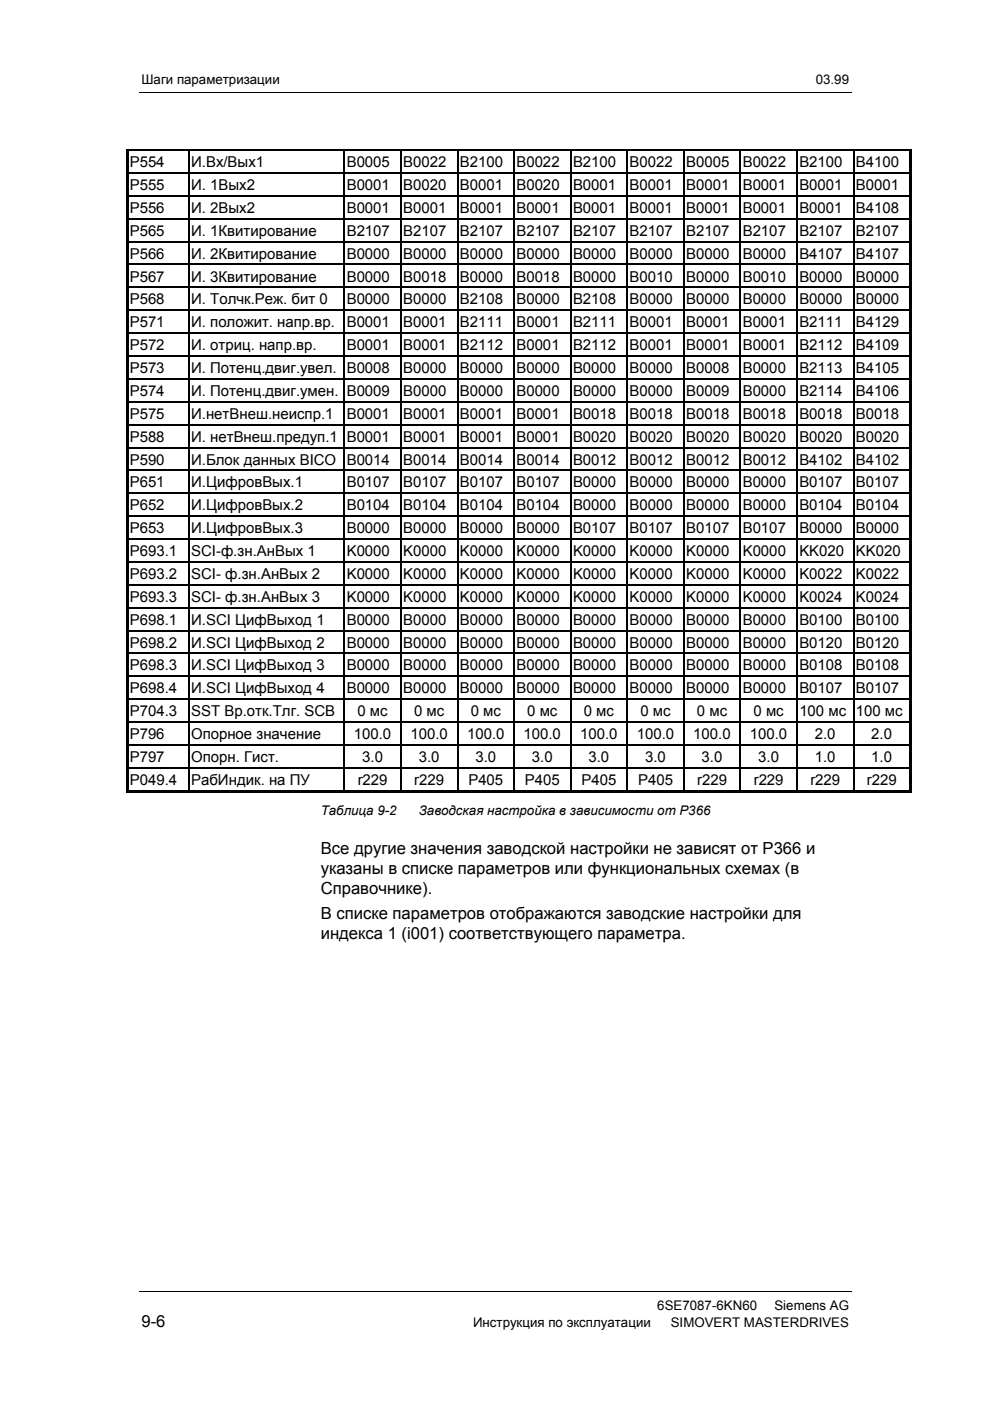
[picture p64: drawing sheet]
<svg xmlns="http://www.w3.org/2000/svg" width="210mm" height="297mm" viewBox="0 0 210 297" stroke-linecap="round" stroke-linejoin="round" font-family="sans-serif">
<defs><g id="words">
<g font-size="3.5">
<text x="68" y="185.3">указаны в списке параметров или функциональных схемах (в</text>
<text x="68" y="181">Все другие значения заводской настройки не зависят от P366 и</text>
<text x="68" y="189.5">Справочнике).</text>
<text x="68" y="194.8">В списке параметров отображаются заводские настройки для</text>
<text x="68" y="199">индекса 1 (i001) соответствующего параметра.</text>
<text x="30" y="281.3">9-6</text>
</g>
<g font-size="3.2">
<text x="27.5" y="35.4">P554</text>
<text x="40.5" y="35.4">И.Вх/Вых1</text>
<text x="73.5" y="35.4">B0005</text>
<text x="85.5" y="35.4">B0022</text>
<text x="97.5" y="35.4">B2100</text>
<text x="109.5" y="35.4">B0022</text>
<text x="121.5" y="35.4">B2100</text>
<text x="133.5" y="35.4">B0022</text>
<text x="145.5" y="35.4">B0005</text>
<text x="157.5" y="35.4">B0022</text>
<text x="169.5" y="35.4">B2100</text>
<text x="181.5" y="35.4">B4100</text>
<text x="27.5" y="40.3">P555</text>
<text x="40.5" y="40.3">И. 1Вых2</text>
<text x="73.5" y="40.3">B0001</text>
<text x="85.5" y="40.3">B0020</text>
<text x="97.5" y="40.3">B0001</text>
<text x="109.5" y="40.3">B0020</text>
<text x="121.5" y="40.3">B0001</text>
<text x="133.5" y="40.3">B0001</text>
<text x="145.5" y="40.3">B0001</text>
<text x="157.5" y="40.3">B0001</text>
<text x="169.5" y="40.3">B0001</text>
<text x="181.5" y="40.3">B0001</text>
<text x="27.5" y="45.1">P556</text>
<text x="40.5" y="45.1">И. 2Вых2</text>
<text x="73.5" y="45.1">B0001</text>
<text x="85.5" y="45.1">B0001</text>
<text x="97.5" y="45.1">B0001</text>
<text x="109.5" y="45.1">B0001</text>
<text x="121.5" y="45.1">B0001</text>
<text x="133.5" y="45.1">B0001</text>
<text x="145.5" y="45.1">B0001</text>
<text x="157.5" y="45.1">B0001</text>
<text x="169.5" y="45.1">B0001</text>
<text x="181.5" y="45.1">B4108</text>
<text x="27.5" y="50">P565</text>
<text x="40.5" y="50">И. 1Квитирование</text>
<text x="73.5" y="50">B2107</text>
<text x="85.5" y="50">B2107</text>
<text x="97.5" y="50">B2107</text>
<text x="109.5" y="50">B2107</text>
<text x="121.5" y="50">B2107</text>
<text x="133.5" y="50">B2107</text>
<text x="145.5" y="50">B2107</text>
<text x="157.5" y="50">B2107</text>
<text x="169.5" y="50">B2107</text>
<text x="181.5" y="50">B2107</text>
<text x="27.5" y="54.8">P566</text>
<text x="27.5" y="59.7">P567</text>
<text x="40.5" y="54.8">И. 2Квитирование</text>
<text x="40.5" y="59.7">И. 3Квитирование</text>
<text x="73.5" y="54.8">B0000</text>
<text x="73.5" y="59.7">B0000</text>
<text x="85.5" y="54.8">B0000</text>
<text x="85.5" y="59.7">B0018</text>
<text x="97.5" y="54.8">B0000</text>
<text x="97.5" y="59.7">B0000</text>
<text x="109.5" y="54.8">B0000</text>
<text x="109.5" y="59.7">B0018</text>
<text x="121.5" y="54.8">B0000</text>
<text x="121.5" y="59.7">B0000</text>
<text x="133.5" y="54.8">B0000</text>
<text x="133.5" y="59.7">B0010</text>
<text x="145.5" y="54.8">B0000</text>
<text x="145.5" y="59.7">B0000</text>
<text x="157.5" y="54.8">B0000</text>
<text x="157.5" y="59.7">B0010</text>
<text x="169.5" y="54.8">B4107</text>
<text x="169.5" y="59.7">B0000</text>
<text x="181.5" y="54.8">B4107</text>
<text x="181.5" y="59.7">B0000</text>
<text x="27.5" y="64.5">P568</text>
<text x="40.5" y="64.5">И. Толчк.Реж. бит 0</text>
<text x="73.5" y="64.5">B0000</text>
<text x="85.5" y="64.5">B0000</text>
<text x="97.5" y="64.5">B2108</text>
<text x="109.5" y="64.5">B0000</text>
<text x="121.5" y="64.5">B2108</text>
<text x="133.5" y="64.5">B0000</text>
<text x="145.5" y="64.5">B0000</text>
<text x="157.5" y="64.5">B0000</text>
<text x="169.5" y="64.5">B0000</text>
<text x="181.5" y="64.5">B0000</text>
<text x="27.5" y="69.4">P571</text>
<text x="40.5" y="69.4">И. положит. напр.вр.</text>
<text x="73.5" y="69.4">B0001</text>
<text x="85.5" y="69.4">B0001</text>
<text x="97.5" y="69.4">B2111</text>
<text x="109.5" y="69.4">B0001</text>
<text x="121.5" y="69.4">B2111</text>
<text x="133.5" y="69.4">B0001</text>
<text x="145.5" y="69.4">B0001</text>
<text x="157.5" y="69.4">B0001</text>
<text x="169.5" y="69.4">B2111</text>
<text x="181.5" y="69.4">B4129</text>
<text x="27.5" y="74.3">P572</text>
<text x="40.5" y="74.3">И. отриц. напр.вр.</text>
<text x="73.5" y="74.3">B0001</text>
<text x="85.5" y="74.3">B0001</text>
<text x="97.5" y="74.3">B2112</text>
<text x="109.5" y="74.3">B0001</text>
<text x="121.5" y="74.3">B2112</text>
<text x="133.5" y="74.3">B0001</text>
<text x="145.5" y="74.3">B0001</text>
<text x="157.5" y="74.3">B0001</text>
<text x="169.5" y="74.3">B2112</text>
<text x="181.5" y="74.3">B4109</text>
<text x="27.5" y="79.1">P573</text>
<text x="27.5" y="83.9">P574</text>
<text x="40.5" y="79.1">И. Потенц.двиг.увел.</text>
<text x="40.5" y="83.9">И. Потенц.двиг.умен.</text>
<text x="73.5" y="79.1">B0008</text>
<text x="73.5" y="83.9">B0009</text>
<text x="85.5" y="79.1">B0000</text>
<text x="85.5" y="83.9">B0000</text>
<text x="97.5" y="79.1">B0000</text>
<text x="97.5" y="83.9">B0000</text>
<text x="109.5" y="79.1">B0000</text>
<text x="109.5" y="83.9">B0000</text>
<text x="121.5" y="79.1">B0000</text>
<text x="121.5" y="83.9">B0000</text>
<text x="133.5" y="79.1">B0000</text>
<text x="133.5" y="83.9">B0000</text>
<text x="145.5" y="79.1">B0008</text>
<text x="145.5" y="83.9">B0009</text>
<text x="157.5" y="79.1">B0000</text>
<text x="157.5" y="83.9">B0000</text>
<text x="169.5" y="79.1">B2113</text>
<text x="169.5" y="83.9">B2114</text>
<text x="181.5" y="79.1">B4105</text>
<text x="181.5" y="83.9">B4106</text>
<text x="27.5" y="88.8">P575</text>
<text x="40.5" y="88.8">И.нетВнеш.неиспр.1</text>
<text x="73.5" y="88.8">B0001</text>
<text x="85.5" y="88.8">B0001</text>
<text x="97.5" y="88.8">B0001</text>
<text x="109.5" y="88.8">B0001</text>
<text x="121.5" y="88.8">B0018</text>
<text x="133.5" y="88.8">B0018</text>
<text x="145.5" y="88.8">B0018</text>
<text x="157.5" y="88.8">B0018</text>
<text x="169.5" y="88.8">B0018</text>
<text x="181.5" y="88.8">B0018</text>
<text x="27.5" y="93.6">P588</text>
<text x="40.5" y="93.6">И. нетВнеш.предуп.1</text>
<text x="73.5" y="93.6">B0001</text>
<text x="85.5" y="93.6">B0001</text>
<text x="97.5" y="93.6">B0001</text>
<text x="109.5" y="93.6">B0001</text>
<text x="121.5" y="93.6">B0020</text>
<text x="133.5" y="93.6">B0020</text>
<text x="145.5" y="93.6">B0020</text>
<text x="157.5" y="93.6">B0020</text>
<text x="169.5" y="93.6">B0020</text>
<text x="181.5" y="93.6">B0020</text>
<text x="27.5" y="98.5">P590</text>
<text x="40.5" y="98.5">И.Блок данных BICO</text>
<text x="73.5" y="98.5">B0014</text>
<text x="85.5" y="98.5">B0014</text>
<text x="97.5" y="98.5">B0014</text>
<text x="109.5" y="98.5">B0014</text>
<text x="121.5" y="98.5">B0012</text>
<text x="133.5" y="98.5">B0012</text>
<text x="145.5" y="98.5">B0012</text>
<text x="157.5" y="98.5">B0012</text>
<text x="169.5" y="98.5">B4102</text>
<text x="181.5" y="98.5">B4102</text>
<text x="27.5" y="103.4">P651</text>
<text x="40.5" y="103.4">И.ЦифровВых.1</text>
<text x="73.5" y="103.4">B0107</text>
<text x="85.5" y="103.4">B0107</text>
<text x="97.5" y="103.4">B0107</text>
<text x="109.5" y="103.4">B0107</text>
<text x="121.5" y="103.4">B0000</text>
<text x="133.5" y="103.4">B0000</text>
<text x="145.5" y="103.4">B0000</text>
<text x="157.5" y="103.4">B0000</text>
<text x="169.5" y="103.4">B0107</text>
<text x="181.5" y="103.4">B0107</text>
<text x="27.5" y="108.2">P652</text>
<text x="27.5" y="113.1">P653</text>
<text x="40.5" y="108.2">И.ЦифровВых.2</text>
<text x="40.5" y="113.1">И.ЦифровВых.3</text>
<text x="73.5" y="108.2">B0104</text>
<text x="73.5" y="113.1">B0000</text>
<text x="85.5" y="108.2">B0104</text>
<text x="85.5" y="113.1">B0000</text>
<text x="97.5" y="108.2">B0104</text>
<text x="97.5" y="113.1">B0000</text>
<text x="109.5" y="108.2">B0104</text>
<text x="109.5" y="113.1">B0000</text>
<text x="121.5" y="108.2">B0000</text>
<text x="121.5" y="113.1">B0107</text>
<text x="133.5" y="108.2">B0000</text>
<text x="133.5" y="113.1">B0107</text>
<text x="145.5" y="108.2">B0000</text>
<text x="145.5" y="113.1">B0107</text>
<text x="157.5" y="108.2">B0000</text>
<text x="157.5" y="113.1">B0107</text>
<text x="169.5" y="108.2">B0104</text>
<text x="169.5" y="113.1">B0000</text>
<text x="181.5" y="108.2">B0104</text>
<text x="181.5" y="113.1">B0000</text>
<text x="27.5" y="117.9">P693.1</text>
<text x="40.5" y="117.9">SCI-ф.зн.АнВых 1</text>
<text x="73.5" y="117.9">K0000</text>
<text x="85.5" y="117.9">K0000</text>
<text x="97.5" y="117.9">K0000</text>
<text x="109.5" y="117.9">K0000</text>
<text x="121.5" y="117.9">K0000</text>
<text x="133.5" y="117.9">K0000</text>
<text x="145.5" y="117.9">K0000</text>
<text x="157.5" y="117.9">K0000</text>
<text x="169.5" y="117.9">KK020</text>
<text x="181.5" y="117.9">KK020</text>
<text x="27.5" y="122.7">P693.2</text>
<text x="40.5" y="122.7">SCI- ф.зн.АнВых 2</text>
<text x="73.5" y="122.7">K0000</text>
<text x="85.5" y="122.7">K0000</text>
<text x="97.5" y="122.7">K0000</text>
<text x="109.5" y="122.7">K0000</text>
<text x="121.5" y="122.7">K0000</text>
<text x="133.5" y="122.7">K0000</text>
<text x="145.5" y="122.7">K0000</text>
<text x="157.5" y="122.7">K0000</text>
<text x="169.5" y="122.7">K0022</text>
<text x="181.5" y="122.7">K0022</text>
<text x="27.5" y="127.6">P693.3</text>
<text x="40.5" y="127.6">SCI- ф.зн.АнВых 3</text>
<text x="73.5" y="127.6">K0000</text>
<text x="85.5" y="127.6">K0000</text>
<text x="97.5" y="127.6">K0000</text>
<text x="109.5" y="127.6">K0000</text>
<text x="121.5" y="127.6">K0000</text>
<text x="133.5" y="127.6">K0000</text>
<text x="145.5" y="127.6">K0000</text>
<text x="157.5" y="127.6">K0000</text>
<text x="169.5" y="127.6">K0024</text>
<text x="181.5" y="127.6">K0024</text>
<text x="27.5" y="132.5">P698.1</text>
<text x="27.5" y="137.3">P698.2</text>
<text x="40.5" y="132.5">И.SCI ЦифВыход 1</text>
<text x="40.5" y="137.3">И.SCI ЦифВыход 2</text>
<text x="73.5" y="132.5">B0000</text>
<text x="73.5" y="137.3">B0000</text>
<text x="85.5" y="132.5">B0000</text>
<text x="85.5" y="137.3">B0000</text>
<text x="97.5" y="132.5">B0000</text>
<text x="97.5" y="137.3">B0000</text>
<text x="109.5" y="132.5">B0000</text>
<text x="109.5" y="137.3">B0000</text>
<text x="121.5" y="132.5">B0000</text>
<text x="121.5" y="137.3">B0000</text>
<text x="133.5" y="132.5">B0000</text>
<text x="133.5" y="137.3">B0000</text>
<text x="145.5" y="132.5">B0000</text>
<text x="145.5" y="137.3">B0000</text>
<text x="157.5" y="132.5">B0000</text>
<text x="157.5" y="137.3">B0000</text>
<text x="169.5" y="132.5">B0100</text>
<text x="169.5" y="137.3">B0120</text>
<text x="181.5" y="132.5">B0100</text>
<text x="181.5" y="137.3">B0120</text>
<text x="27.5" y="142.2">P698.3</text>
<text x="40.5" y="142.2">И.SCI ЦифВыход 3</text>
<text x="73.5" y="142.2">B0000</text>
<text x="85.5" y="142.2">B0000</text>
<text x="97.5" y="142.2">B0000</text>
<text x="109.5" y="142.2">B0000</text>
<text x="121.5" y="142.2">B0000</text>
<text x="133.5" y="142.2">B0000</text>
<text x="145.5" y="142.2">B0000</text>
<text x="157.5" y="142.2">B0000</text>
<text x="169.5" y="142.2">B0108</text>
<text x="181.5" y="142.2">B0108</text>
<text x="27.5" y="147">P698.4</text>
<text x="40.5" y="147">И.SCI ЦифВыход 4</text>
<text x="73.5" y="147">B0000</text>
<text x="85.5" y="147">B0000</text>
<text x="97.5" y="147">B0000</text>
<text x="109.5" y="147">B0000</text>
<text x="121.5" y="147">B0000</text>
<text x="133.5" y="147">B0000</text>
<text x="145.5" y="147">B0000</text>
<text x="157.5" y="147">B0000</text>
<text x="169.5" y="147">B0107</text>
<text x="181.5" y="147">B0107</text>
<text x="27.5" y="151.8">P704.3</text>
<text x="40.5" y="151.8">SST Вр.отк.Тлг. SCB</text>
<text x="75.8" y="151.8">0 мс</text>
<text x="87.8" y="151.8">0 мс</text>
<text x="99.8" y="151.8">0 мс</text>
<text x="111.8" y="151.8">0 мс</text>
<text x="123.8" y="151.8">0 мс</text>
<text x="135.8" y="151.8">0 мс</text>
<text x="147.8" y="151.8">0 мс</text>
<text x="159.8" y="151.8">0 мс</text>
<text x="169.5" y="151.8">100 мс</text>
<text x="181.5" y="151.8">100 мс</text>
<text x="27.5" y="156.7">P796</text>
<text x="27.5" y="161.6">P797</text>
<text x="40.5" y="156.7">Опорное значение</text>
<text x="40.5" y="161.6">Опорн. Гист.</text>
<text x="75" y="156.7">100.0</text>
<text x="76.8" y="161.6">3.0</text>
<text x="87" y="156.7">100.0</text>
<text x="88.8" y="161.6">3.0</text>
<text x="99" y="156.7">100.0</text>
<text x="100.8" y="161.6">3.0</text>
<text x="111" y="156.7">100.0</text>
<text x="112.8" y="161.6">3.0</text>
<text x="123" y="156.7">100.0</text>
<text x="124.8" y="161.6">3.0</text>
<text x="135" y="156.7">100.0</text>
<text x="136.8" y="161.6">3.0</text>
<text x="147" y="156.7">100.0</text>
<text x="148.8" y="161.6">3.0</text>
<text x="159" y="156.7">100.0</text>
<text x="160.8" y="161.6">3.0</text>
<text x="172.8" y="156.7">2.0</text>
<text x="172.8" y="161.6">1.0</text>
<text x="184.7" y="156.7">2.0</text>
<text x="184.7" y="161.6">1.0</text>
<text x="27.5" y="166.4">P049.4</text>
<text x="40.5" y="166.4">РабИндик. на ПУ</text>
<text x="75.8" y="166.4">r229</text>
<text x="87.8" y="166.4">r229</text>
<text x="99.3" y="166.4">P405</text>
<text x="111.3" y="166.4">P405</text>
<text x="123.3" y="166.4">P405</text>
<text x="135.3" y="166.4">P405</text>
<text x="147.8" y="166.4">r229</text>
<text x="159.8" y="166.4">r229</text>
<text x="171.8" y="166.4">r229</text>
<text x="183.8" y="166.4">r229</text>
</g>
<g font-size="2.8">
<text x="30" y="17.8">Шаги параметризации</text>
<text x="173" y="17.8">03.99</text>
<text x="68" y="172.8">Таблица 9-2</text>
<text x="88.8" y="172.8">Заводская настройка в зависимости от P366</text>
<text x="100.3" y="281.3">Инструкция по эксплуатации</text>
<text x="139.4" y="277.8">6SE7087-6KN60</text>
<text x="142.2" y="281.3">SIMOVERT MASTERDRIVES</text>
<text x="164.2" y="277.8">Siemens AG</text>
</g>
</g></defs>
<path d="M29.5 19.7h151M29.5 273.8h151" fill="none" stroke="#000" stroke-width=".21"/>
<g fill="#000">
<path d="M26.7 31.7h.6v.3h-.6zM26.7 32h.6v4.6h-.6zM26.7 36.6h.6v.2h-.6zM26.7 36.8h.6v4.6h-.6zM39.9 31.7h.2v.3h-.2zM39.9 36.6h.2v.2h-.2zM72.9 31.7h.3v.3h-.3zM72.9 36.6h.3v.2h-.3zM84.9 31.7h.2v.3h-.2zM84.9 36.6h.2v.2h-.2zM96.9 31.7h.2v.3h-.2zM96.9 36.6h.2v.2h-.2z"/>
<path d="M108.9 31.7h.2v.3h-.2zM108.9 36.6h.2v.2h-.2zM120.9 31.7h.2v.3h-.2zM120.9 36.6h.2v.2h-.2zM132.9 31.7h.2v.3h-.2zM132.9 36.6h.2v.2h-.2zM144.9 31.7h.2v.3h-.2zM144.9 36.6h.2v.2h-.2zM156.8 31.7h.3v.3h-.3zM156.8 36.6h.3v.2h-.3zM168.8 31.7h.3v.3h-.3zM168.8 36.6h.3v.2h-.3z"/>
<path d="M180.8 31.7h.3v.3h-.3zM180.8 36.6h.3v.2h-.3zM192.7 31.7h.5v.3h-.5zM192.7 32h.5v4.6h-.5zM192.7 36.6h.5v.2h-.5zM192.7 36.8h.5v4.6h-.5zM26.7 41.4h.6v.3h-.6zM26.7 41.7h.6v4.5h-.6zM26.7 46.2h.6v.3h-.6zM26.7 46.5h.6v4.6h-.6zM26.7 51.1h.6v.3h-.6zM26.7 51.4h.6v4.5h-.6z"/>
<path d="M26.7 55.9h.6v.3h-.6zM26.7 56.2h.6v4.6h-.6zM39.9 41.4h.2v.3h-.2zM39.9 46.2h.2v.3h-.2zM39.9 51.1h.2v.3h-.2zM39.9 55.9h.2v.3h-.2zM72.9 41.4h.3v.3h-.3zM72.9 46.2h.3v.3h-.3zM72.9 51.1h.3v.3h-.3zM72.9 55.9h.3v.3h-.3zM84.9 41.4h.2v.3h-.2zM84.9 46.2h.2v.3h-.2z"/>
<path d="M84.9 51.1h.2v.3h-.2zM84.9 55.9h.2v.3h-.2zM96.9 41.4h.2v.3h-.2zM96.9 46.2h.2v.3h-.2zM96.9 51.1h.2v.3h-.2zM96.9 55.9h.2v.3h-.2zM108.9 41.4h.2v.3h-.2zM108.9 46.2h.2v.3h-.2zM108.9 51.1h.2v.3h-.2zM108.9 55.9h.2v.3h-.2zM120.9 41.4h.2v.3h-.2zM120.9 46.2h.2v.3h-.2z"/>
<path d="M120.9 51.1h.2v.3h-.2zM120.9 55.9h.2v.3h-.2zM132.9 41.4h.2v.3h-.2zM132.9 46.2h.2v.3h-.2zM132.9 51.1h.2v.3h-.2zM132.9 55.9h.2v.3h-.2zM144.9 41.4h.2v.3h-.2zM144.9 46.2h.2v.3h-.2zM144.9 51.1h.2v.3h-.2zM144.9 55.9h.2v.3h-.2zM156.8 41.4h.3v.3h-.3zM156.8 46.2h.3v.3h-.3z"/>
<path d="M156.8 51.1h.3v.3h-.3zM156.8 55.9h.3v.3h-.3zM168.8 41.4h.3v.3h-.3zM168.8 46.2h.3v.3h-.3zM168.8 51.1h.3v.3h-.3zM168.8 55.9h.3v.3h-.3zM180.8 41.4h.3v.3h-.3zM180.8 46.2h.3v.3h-.3zM180.8 51.1h.3v.3h-.3zM180.8 55.9h.3v.3h-.3zM192.7 41.4h.5v.3h-.5zM192.7 41.7h.5v4.5h-.5z"/>
<path d="M192.7 46.2h.5v.3h-.5zM192.7 46.5h.5v4.6h-.5zM192.7 51.1h.5v.3h-.5zM192.7 51.4h.5v4.5h-.5zM192.7 55.9h.5v.3h-.5zM192.7 56.2h.5v4.6h-.5zM26.7 60.8h.6v.3h-.6zM26.7 61.1h.6v4.6h-.6zM26.7 65.7h.6v.2h-.6zM26.7 65.9h.6v4.6h-.6zM26.7 70.5h.6v.3h-.6zM26.7 70.8h.6v4.6h-.6z"/>
<path d="M26.7 75.4h.6v.2h-.6zM26.7 75.6h.6v4.6h-.6zM39.9 60.8h.2v.3h-.2zM39.9 65.7h.2v.2h-.2zM39.9 70.5h.2v.3h-.2zM39.9 75.4h.2v.2h-.2zM72.9 60.8h.3v.3h-.3zM72.9 65.7h.3v.2h-.3zM72.9 70.5h.3v.3h-.3zM72.9 75.4h.3v.2h-.3zM84.9 60.8h.2v.3h-.2zM84.9 65.7h.2v.2h-.2z"/>
<path d="M84.9 70.5h.2v.3h-.2zM84.9 75.4h.2v.2h-.2zM96.9 60.8h.2v.3h-.2zM96.9 65.7h.2v.2h-.2zM96.9 70.5h.2v.3h-.2zM96.9 75.4h.2v.2h-.2zM108.9 60.8h.2v.3h-.2zM108.9 65.7h.2v.2h-.2zM108.9 70.5h.2v.3h-.2zM108.9 75.4h.2v.2h-.2zM120.9 60.8h.2v.3h-.2zM120.9 65.7h.2v.2h-.2z"/>
<path d="M120.9 70.5h.2v.3h-.2zM120.9 75.4h.2v.2h-.2zM132.9 60.8h.2v.3h-.2zM132.9 65.7h.2v.2h-.2zM132.9 70.5h.2v.3h-.2zM132.9 75.4h.2v.2h-.2zM144.9 60.8h.2v.3h-.2zM144.9 65.7h.2v.2h-.2zM144.9 70.5h.2v.3h-.2zM144.9 75.4h.2v.2h-.2zM156.8 60.8h.3v.3h-.3zM156.8 65.7h.3v.2h-.3z"/>
<path d="M156.8 70.5h.3v.3h-.3zM156.8 75.4h.3v.2h-.3zM168.8 60.8h.3v.3h-.3zM168.8 65.7h.3v.2h-.3zM168.8 70.5h.3v.3h-.3zM168.8 75.4h.3v.2h-.3zM180.8 60.8h.3v.3h-.3zM180.8 65.7h.3v.2h-.3zM180.8 70.5h.3v.3h-.3zM180.8 75.4h.3v.2h-.3zM192.7 60.8h.5v.3h-.5zM192.7 61.1h.5v4.6h-.5z"/>
<path d="M192.7 65.7h.5v.2h-.5zM192.7 65.9h.5v4.6h-.5zM192.7 70.5h.5v.3h-.5zM192.7 70.8h.5v4.6h-.5zM192.7 75.4h.5v.2h-.5zM192.7 75.6h.5v4.6h-.5zM26.7 80.2h.6v.3h-.6zM26.7 80.5h.6v4.5h-.6zM26.7 85h.6v.3h-.6zM26.7 85.3h.6v4.6h-.6zM26.7 89.9h.6v.3h-.6zM26.7 90.2h.6v4.6h-.6z"/>
<path d="M26.7 94.8h.6v.2h-.6zM26.7 95h.6v4.6h-.6zM26.7 99.6h.6v.3h-.6zM26.7 99.9h.6v4.6h-.6zM39.9 80.2h.2v.3h-.2zM39.9 85h.2v.3h-.2zM39.9 89.9h.2v.3h-.2zM39.9 94.8h.2v.2h-.2zM39.9 99.6h.2v.3h-.2zM72.9 80.2h.3v.3h-.3zM72.9 85h.3v.3h-.3zM72.9 89.9h.3v.3h-.3z"/>
<path d="M72.9 94.8h.3v.2h-.3zM72.9 99.6h.3v.3h-.3zM84.9 80.2h.2v.3h-.2zM84.9 85h.2v.3h-.2zM84.9 89.9h.2v.3h-.2zM84.9 94.8h.2v.2h-.2zM84.9 99.6h.2v.3h-.2zM96.9 80.2h.2v.3h-.2zM96.9 85h.2v.3h-.2zM96.9 89.9h.2v.3h-.2zM96.9 94.8h.2v.2h-.2zM96.9 99.6h.2v.3h-.2z"/>
<path d="M108.9 80.2h.2v.3h-.2zM108.9 85h.2v.3h-.2zM108.9 89.9h.2v.3h-.2zM108.9 94.8h.2v.2h-.2zM108.9 99.6h.2v.3h-.2zM120.9 80.2h.2v.3h-.2zM120.9 85h.2v.3h-.2zM120.9 89.9h.2v.3h-.2zM120.9 94.8h.2v.2h-.2zM120.9 99.6h.2v.3h-.2zM132.9 80.2h.2v.3h-.2zM132.9 85h.2v.3h-.2z"/>
<path d="M132.9 89.9h.2v.3h-.2zM132.9 94.8h.2v.2h-.2zM132.9 99.6h.2v.3h-.2zM144.9 80.2h.2v.3h-.2zM144.9 85h.2v.3h-.2zM144.9 89.9h.2v.3h-.2zM144.9 94.8h.2v.2h-.2zM144.9 99.6h.2v.3h-.2zM156.8 80.2h.3v.3h-.3zM156.8 85h.3v.3h-.3zM156.8 89.9h.3v.3h-.3zM156.8 94.8h.3v.2h-.3z"/>
<path d="M156.8 99.6h.3v.3h-.3zM168.8 80.2h.3v.3h-.3zM168.8 85h.3v.3h-.3zM168.8 89.9h.3v.3h-.3zM168.8 94.8h.3v.2h-.3zM168.8 99.6h.3v.3h-.3zM180.8 80.2h.3v.3h-.3zM180.8 85h.3v.3h-.3zM180.8 89.9h.3v.3h-.3zM180.8 94.8h.3v.2h-.3zM180.8 99.6h.3v.3h-.3zM192.7 80.2h.5v.3h-.5z"/>
<path d="M192.7 80.5h.5v4.5h-.5zM192.7 85h.5v.3h-.5zM192.7 85.3h.5v4.6h-.5zM192.7 89.9h.5v.3h-.5zM192.7 90.2h.5v4.6h-.5zM192.7 94.8h.5v.2h-.5zM192.7 95h.5v4.6h-.5zM192.7 99.6h.5v.3h-.5zM192.7 99.9h.5v4.6h-.5zM26.7 104.5h.6v.2h-.6zM26.7 104.7h.6v4.6h-.6zM26.7 109.3h.6v.3h-.6z"/>
<path d="M26.7 109.6h.6v4.6h-.6zM26.7 114.2h.6v.2h-.6zM26.7 114.4h.6v4.6h-.6zM26.7 119h.6v.3h-.6zM26.7 119.3h.6v4.6h-.6zM39.9 104.5h.2v.2h-.2zM39.9 109.3h.2v.3h-.2zM39.9 114.2h.2v.2h-.2zM39.9 119h.2v.3h-.2zM72.9 104.5h.3v.2h-.3zM72.9 109.3h.3v.3h-.3zM72.9 114.2h.3v.2h-.3z"/>
<path d="M72.9 119h.3v.3h-.3zM84.9 104.5h.2v.2h-.2zM84.9 109.3h.2v.3h-.2zM84.9 114.2h.2v.2h-.2zM84.9 119h.2v.3h-.2zM96.9 104.5h.2v.2h-.2zM96.9 109.3h.2v.3h-.2zM96.9 114.2h.2v.2h-.2zM96.9 119h.2v.3h-.2zM108.9 104.5h.2v.2h-.2zM108.9 109.3h.2v.3h-.2zM108.9 114.2h.2v.2h-.2z"/>
<path d="M108.9 119h.2v.3h-.2zM120.9 104.5h.2v.2h-.2zM120.9 109.3h.2v.3h-.2zM120.9 114.2h.2v.2h-.2zM120.9 119h.2v.3h-.2zM132.9 104.5h.2v.2h-.2zM132.9 109.3h.2v.3h-.2zM132.9 114.2h.2v.2h-.2zM132.9 119h.2v.3h-.2zM144.9 104.5h.2v.2h-.2zM144.9 109.3h.2v.3h-.2zM144.9 114.2h.2v.2h-.2z"/>
<path d="M144.9 119h.2v.3h-.2zM156.8 104.5h.3v.2h-.3zM156.8 109.3h.3v.3h-.3zM156.8 114.2h.3v.2h-.3zM156.8 119h.3v.3h-.3zM168.8 104.5h.3v.2h-.3zM168.8 109.3h.3v.3h-.3zM168.8 114.2h.3v.2h-.3zM168.8 119h.3v.3h-.3zM180.8 104.5h.3v.2h-.3zM180.8 109.3h.3v.3h-.3zM180.8 114.2h.3v.2h-.3z"/>
<path d="M180.8 119h.3v.3h-.3zM192.7 104.5h.5v.2h-.5zM192.7 104.7h.5v4.6h-.5zM192.7 109.3h.5v.3h-.5zM192.7 109.6h.5v4.6h-.5zM192.7 114.2h.5v.2h-.5zM192.7 114.4h.5v4.6h-.5zM192.7 119h.5v.3h-.5zM192.7 119.3h.5v4.6h-.5zM26.7 123.9h.6v.2h-.6zM26.7 124.1h.6v4.6h-.6zM26.7 128.7h.6v.3h-.6z"/>
<path d="M26.7 129h.6v4.6h-.6zM26.7 133.6h.6v.2h-.6zM26.7 133.8h.6v4.6h-.6zM26.7 138.4h.6v.3h-.6zM26.7 138.7h.6v4.6h-.6zM39.9 123.9h.2v.2h-.2zM39.9 128.7h.2v.3h-.2zM39.9 133.6h.2v.2h-.2zM39.9 138.4h.2v.3h-.2zM72.9 123.9h.3v.2h-.3zM72.9 128.7h.3v.3h-.3zM72.9 133.6h.3v.2h-.3z"/>
<path d="M72.9 138.4h.3v.3h-.3zM84.9 123.9h.2v.2h-.2zM84.9 128.7h.2v.3h-.2zM84.9 133.6h.2v.2h-.2zM84.9 138.4h.2v.3h-.2zM96.9 123.9h.2v.2h-.2zM96.9 128.7h.2v.3h-.2zM96.9 133.6h.2v.2h-.2zM96.9 138.4h.2v.3h-.2zM108.9 123.9h.2v.2h-.2zM108.9 128.7h.2v.3h-.2zM108.9 133.6h.2v.2h-.2z"/>
<path d="M108.9 138.4h.2v.3h-.2zM120.9 123.9h.2v.2h-.2zM120.9 128.7h.2v.3h-.2zM120.9 133.6h.2v.2h-.2zM120.9 138.4h.2v.3h-.2zM132.9 123.9h.2v.2h-.2zM132.9 128.7h.2v.3h-.2zM132.9 133.6h.2v.2h-.2zM132.9 138.4h.2v.3h-.2zM144.9 123.9h.2v.2h-.2zM144.9 128.7h.2v.3h-.2zM144.9 133.6h.2v.2h-.2z"/>
<path d="M144.9 138.4h.2v.3h-.2zM156.8 123.9h.3v.2h-.3zM156.8 128.7h.3v.3h-.3zM156.8 133.6h.3v.2h-.3zM156.8 138.4h.3v.3h-.3zM168.8 123.9h.3v.2h-.3zM168.8 128.7h.3v.3h-.3zM168.8 133.6h.3v.2h-.3zM168.8 138.4h.3v.3h-.3zM180.8 123.9h.3v.2h-.3zM180.8 128.7h.3v.3h-.3zM180.8 133.6h.3v.2h-.3z"/>
<path d="M180.8 138.4h.3v.3h-.3zM192.7 123.9h.5v.2h-.5zM192.7 124.1h.5v4.6h-.5zM192.7 128.7h.5v.3h-.5zM192.7 129h.5v4.6h-.5zM192.7 133.6h.5v.2h-.5zM192.7 133.8h.5v4.6h-.5zM192.7 138.4h.5v.3h-.5zM192.7 138.7h.5v4.6h-.5zM26.7 143.3h.6v.2h-.6zM26.7 143.5h.6v4.6h-.6zM26.7 148.1h.6v.3h-.6z"/>
<path d="M26.7 148.4h.6v4.6h-.6zM26.7 153h.6v.2h-.6zM26.7 153.2h.6v4.6h-.6zM26.7 157.8h.6v.3h-.6zM26.7 158.1h.6v4.6h-.6zM39.9 143.3h.2v.2h-.2zM39.9 148.1h.2v.3h-.2zM39.9 153h.2v.2h-.2zM39.9 157.8h.2v.3h-.2zM72.9 143.3h.3v.2h-.3zM72.9 148.1h.3v.3h-.3zM72.9 153h.3v.2h-.3z"/>
<path d="M72.9 157.8h.3v.3h-.3zM84.9 143.3h.2v.2h-.2zM84.9 148.1h.2v.3h-.2zM84.9 153h.2v.2h-.2zM84.9 157.8h.2v.3h-.2zM96.9 143.3h.2v.2h-.2zM96.9 148.1h.2v.3h-.2zM96.9 153h.2v.2h-.2zM96.9 157.8h.2v.3h-.2zM108.9 143.3h.2v.2h-.2zM108.9 148.1h.2v.3h-.2zM108.9 153h.2v.2h-.2z"/>
<path d="M108.9 157.8h.2v.3h-.2zM120.9 143.3h.2v.2h-.2zM120.9 148.1h.2v.3h-.2zM120.9 153h.2v.2h-.2zM120.9 157.8h.2v.3h-.2zM132.9 143.3h.2v.2h-.2zM132.9 148.1h.2v.3h-.2zM132.9 153h.2v.2h-.2zM132.9 157.8h.2v.3h-.2zM144.9 143.3h.2v.2h-.2zM144.9 148.1h.2v.3h-.2zM144.9 153h.2v.2h-.2z"/>
<path d="M144.9 157.8h.2v.3h-.2zM156.8 143.3h.3v.2h-.3zM156.8 148.1h.3v.3h-.3zM156.8 153h.3v.2h-.3zM156.8 157.8h.3v.3h-.3zM168.8 143.3h.3v.2h-.3zM168.8 148.1h.3v.3h-.3zM168.8 153h.3v.2h-.3zM168.8 157.8h.3v.3h-.3zM180.8 143.3h.3v.2h-.3zM180.8 148.1h.3v.3h-.3zM180.8 153h.3v.2h-.3z"/>
<path d="M180.8 157.8h.3v.3h-.3zM192.7 143.3h.5v.2h-.5zM192.7 143.5h.5v4.6h-.5zM192.7 148.1h.5v.3h-.5zM192.7 148.4h.5v4.6h-.5zM192.7 153h.5v.2h-.5zM192.7 153.2h.5v4.6h-.5zM192.7 157.8h.5v.3h-.5zM192.7 158.1h.5v4.6h-.5zM26.7 162.7h.6v.2h-.6zM26.7 162.9h.6v5.1h-.6zM26.7 167.5h13.2v.5h-13.2z"/>
<path d="M39.9 162.7h.2v.2h-.2zM39.9 167.5h33v.5h-33zM72.9 162.7h.3v.2h-.3zM72.9 167.5h12v.5h-12zM84.9 162.7h.2v.2h-.2zM84.9 167.5h12v.5h-12zM96.9 162.7h.2v.2h-.2zM96.9 167.5h12v.5h-12zM108.9 162.7h.2v.2h-.2zM108.9 167.5h12v.5h-12zM120.9 162.7h.2v.2h-.2zM120.9 167.5h.5v.5h-.5z"/>
<path d="M121.4 167.5h11.5v.5h-11.5zM132.9 162.7h.2v.2h-.2zM132.9 167.5h12v.5h-12zM144.9 162.7h.2v.2h-.2zM144.9 167.5h11.9v.5h-11.9zM156.8 162.7h.3v.2h-.3zM156.8 167.5h12v.5h-12zM168.8 162.7h.3v.2h-.3zM168.8 167.5h12v.5h-12zM180.8 162.7h.3v.2h-.3zM180.8 167.5h11.9v.5h-11.9zM192.7 162.7h.5v.2h-.5z"/>
<path d="M192.7 162.9h.5v5.1h-.5zM192.7 167.5h.5v.5h-.5z"/>
</g>
<g fill="none" stroke="#000" stroke-width=".25">
<path d="M27.3 31.8h12.6M27.3 36.7h12.6M40 32v4.6M40 36.8v4.6M40.1 31.8h32.8M40.1 36.7h32.8M73 32v4.6M73 36.8v4.6M73.2 31.8h11.7M73.2 36.7h11.7M85 32v4.6M85 36.8v4.6"/>
<path d="M85.1 31.8h11.8M85.1 36.7h11.8M97 32v4.6M97 36.8v4.6M97.1 31.8h11.8M97.1 36.7h11.8M109 32v4.6M109 36.8v4.6M109.1 31.8h11.8M109.1 36.7h11.8M121 32v4.6M121 36.8v4.6"/>
<path d="M121.1 31.8h11.8M121.1 36.7h11.8M133 32v4.6M133 36.8v4.6M133.1 31.8h11.8M133.1 36.7h11.8M145 32v4.6M145 36.8v4.6M145.1 31.8h11.7M145.1 36.7h11.7M157 32v4.6M157 36.8v4.6"/>
<path d="M157.1 31.8h11.7M157.1 36.7h11.7M169 32v4.6M169 36.8v4.6M169.1 31.8h11.7M169.1 36.7h11.7M181 32v4.6M181 36.8v4.6M181.1 31.8h11.6M181.1 36.7h11.6M27.3 41.5h12.6M27.3 46.4h12.6"/>
<path d="M27.3 51.2h12.6M27.3 56.1h12.6M40 41.7v4.5M40 46.5v4.6M40 51.4v4.5M40 56.2v4.6M40.1 41.5h32.8M40.1 46.4h32.8M40.1 51.2h32.8M40.1 56.1h32.8M73 41.7v4.5M73 46.5v4.6"/>
<path d="M73 51.4v4.5M73 56.2v4.6M73.2 41.5h11.7M73.2 46.4h11.7M73.2 51.2h11.7M73.2 56.1h11.7M85 41.7v4.5M85 46.5v4.6M85 51.4v4.5M85 56.2v4.6M85.1 41.5h11.8M85.1 46.4h11.8"/>
<path d="M85.1 51.2h11.8M85.1 56.1h11.8M97 41.7v4.5M97 46.5v4.6M97 51.4v4.5M97 56.2v4.6M97.1 41.5h11.8M97.1 46.4h11.8M97.1 51.2h11.8M97.1 56.1h11.8M109 41.7v4.5M109 46.5v4.6"/>
<path d="M109 51.4v4.5M109 56.2v4.6M109.1 41.5h11.8M109.1 46.4h11.8M109.1 51.2h11.8M109.1 56.1h11.8M121 41.7v4.5M121 46.5v4.6M121 51.4v4.5M121 56.2v4.6M121.1 41.5h11.8M121.1 46.4h11.8"/>
<path d="M121.1 51.2h11.8M121.1 56.1h11.8M133 41.7v4.5M133 46.5v4.6M133 51.4v4.5M133 56.2v4.6M133.1 41.5h11.8M133.1 46.4h11.8M133.1 51.2h11.8M133.1 56.1h11.8M145 41.7v4.5M145 46.5v4.6"/>
<path d="M145 51.4v4.5M145 56.2v4.6M145.1 41.5h11.7M145.1 46.4h11.7M145.1 51.2h11.7M145.1 56.1h11.7M157 41.7v4.5M157 46.5v4.6M157 51.4v4.5M157 56.2v4.6M157.1 41.5h11.7M157.1 46.4h11.7"/>
<path d="M157.1 51.2h11.7M157.1 56.1h11.7M169 41.7v4.5M169 46.5v4.6M169 51.4v4.5M169 56.2v4.6M169.1 41.5h11.7M169.1 46.4h11.7M169.1 51.2h11.7M169.1 56.1h11.7M181 41.7v4.5M181 46.5v4.6"/>
<path d="M181 51.4v4.5M181 56.2v4.6M181.1 41.5h11.6M181.1 46.4h11.6M181.1 51.2h11.6M181.1 56.1h11.6M27.3 60.9h12.6M27.3 65.8h12.6M27.3 70.6h12.6M27.3 75.5h12.6M40 61.1v4.6M40 65.9v4.6"/>
<path d="M40 70.8v4.6M40 75.6v4.6M40.1 60.9h32.8M40.1 65.8h32.8M40.1 70.6h32.8M40.1 75.5h32.8M73 61.1v4.6M73 65.9v4.6M73 70.8v4.6M73 75.6v4.6M73.2 60.9h11.7M73.2 65.8h11.7"/>
<path d="M73.2 70.6h11.7M73.2 75.5h11.7M85 61.1v4.6M85 65.9v4.6M85 70.8v4.6M85 75.6v4.6M85.1 60.9h11.8M85.1 65.8h11.8M85.1 70.6h11.8M85.1 75.5h11.8M97 61.1v4.6M97 65.9v4.6"/>
<path d="M97 70.8v4.6M97 75.6v4.6M97.1 60.9h11.8M97.1 65.8h11.8M97.1 70.6h11.8M97.1 75.5h11.8M109 61.1v4.6M109 65.9v4.6M109 70.8v4.6M109 75.6v4.6M109.1 60.9h11.8M109.1 65.8h11.8"/>
<path d="M109.1 70.6h11.8M109.1 75.5h11.8M121 61.1v4.6M121 65.9v4.6M121 70.8v4.6M121 75.6v4.6M121.1 60.9h11.8M121.1 65.8h11.8M121.1 70.6h11.8M121.1 75.5h11.8M133 61.1v4.6M133 65.9v4.6"/>
<path d="M133 70.8v4.6M133 75.6v4.6M133.1 60.9h11.8M133.1 65.8h11.8M133.1 70.6h11.8M133.1 75.5h11.8M145 61.1v4.6M145 65.9v4.6M145 70.8v4.6M145 75.6v4.6M145.1 60.9h11.7M145.1 65.8h11.7"/>
<path d="M145.1 70.6h11.7M145.1 75.5h11.7M157 61.1v4.6M157 65.9v4.6M157 70.8v4.6M157 75.6v4.6M157.1 60.9h11.7M157.1 65.8h11.7M157.1 70.6h11.7M157.1 75.5h11.7M169 61.1v4.6M169 65.9v4.6"/>
<path d="M169 70.8v4.6M169 75.6v4.6M169.1 60.9h11.7M169.1 65.8h11.7M169.1 70.6h11.7M169.1 75.5h11.7M181 61.1v4.6M181 65.9v4.6M181 70.8v4.6M181 75.6v4.6M181.1 60.9h11.6M181.1 65.8h11.6"/>
<path d="M181.1 70.6h11.6M181.1 75.5h11.6M27.3 80.3h12.6M27.3 85.2h12.6M27.3 90h12.6M27.3 94.9h12.6M27.3 99.7h12.6M40 80.5v4.5M40 85.3v4.6M40 90.2v4.6M40 95v4.6M40 99.9v4.6"/>
<path d="M40.1 80.3h32.8M40.1 85.2h32.8M40.1 90h32.8M40.1 94.9h32.8M40.1 99.7h32.8M73 80.5v4.5M73 85.3v4.6M73 90.2v4.6M73 95v4.6M73 99.9v4.6M73.2 80.3h11.7M73.2 85.2h11.7"/>
<path d="M73.2 90h11.7M73.2 94.9h11.7M73.2 99.7h11.7M85 80.5v4.5M85 85.3v4.6M85 90.2v4.6M85 95v4.6M85 99.9v4.6M85.1 80.3h11.8M85.1 85.2h11.8M85.1 90h11.8M85.1 94.9h11.8"/>
<path d="M85.1 99.7h11.8M97 80.5v4.5M97 85.3v4.6M97 90.2v4.6M97 95v4.6M97 99.9v4.6M97.1 80.3h11.8M97.1 85.2h11.8M97.1 90h11.8M97.1 94.9h11.8M97.1 99.7h11.8M109 80.5v4.5"/>
<path d="M109 85.3v4.6M109 90.2v4.6M109 95v4.6M109 99.9v4.6M109.1 80.3h11.8M109.1 85.2h11.8M109.1 90h11.8M109.1 94.9h11.8M109.1 99.7h11.8M121 80.5v4.5M121 85.3v4.6M121 90.2v4.6"/>
<path d="M121 95v4.6M121 99.9v4.6M121.1 80.3h11.8M121.1 85.2h11.8M121.1 90h11.8M121.1 94.9h11.8M121.1 99.7h11.8M133 80.5v4.5M133 85.3v4.6M133 90.2v4.6M133 95v4.6M133 99.9v4.6"/>
<path d="M133.1 80.3h11.8M133.1 85.2h11.8M133.1 90h11.8M133.1 94.9h11.8M133.1 99.7h11.8M145 80.5v4.5M145 85.3v4.6M145 90.2v4.6M145 95v4.6M145 99.9v4.6M145.1 80.3h11.7M145.1 85.2h11.7"/>
<path d="M145.1 90h11.7M145.1 94.9h11.7M145.1 99.7h11.7M157 80.5v4.5M157 85.3v4.6M157 90.2v4.6M157 95v4.6M157 99.9v4.6M157.1 80.3h11.7M157.1 85.2h11.7M157.1 90h11.7M157.1 94.9h11.7"/>
<path d="M157.1 99.7h11.7M169 80.5v4.5M169 85.3v4.6M169 90.2v4.6M169 95v4.6M169 99.9v4.6M169.1 80.3h11.7M169.1 85.2h11.7M169.1 90h11.7M169.1 94.9h11.7M169.1 99.7h11.7M181 80.5v4.5"/>
<path d="M181 85.3v4.6M181 90.2v4.6M181 95v4.6M181 99.9v4.6M181.1 80.3h11.6M181.1 85.2h11.6M181.1 90h11.6M181.1 94.9h11.6M181.1 99.7h11.6M27.3 104.6h12.6M27.3 109.4h12.6M27.3 114.3h12.6"/>
<path d="M27.3 119.1h12.6M40 104.7v4.6M40 109.6v4.6M40 114.4v4.6M40 119.3v4.6M40.1 104.6h32.8M40.1 109.4h32.8M40.1 114.3h32.8M40.1 119.1h32.8M73 104.7v4.6M73 109.6v4.6M73 114.4v4.6"/>
<path d="M73 119.3v4.6M73.2 104.6h11.7M73.2 109.4h11.7M73.2 114.3h11.7M73.2 119.1h11.7M85 104.7v4.6M85 109.6v4.6M85 114.4v4.6M85 119.3v4.6M85.1 104.6h11.8M85.1 109.4h11.8M85.1 114.3h11.8"/>
<path d="M85.1 119.1h11.8M97 104.7v4.6M97 109.6v4.6M97 114.4v4.6M97 119.3v4.6M97.1 104.6h11.8M97.1 109.4h11.8M97.1 114.3h11.8M97.1 119.1h11.8M109 104.7v4.6M109 109.6v4.6M109 114.4v4.6"/>
<path d="M109 119.3v4.6M109.1 104.6h11.8M109.1 109.4h11.8M109.1 114.3h11.8M109.1 119.1h11.8M121 104.7v4.6M121 109.6v4.6M121 114.4v4.6M121 119.3v4.6M121.1 104.6h11.8M121.1 109.4h11.8M121.1 114.3h11.8"/>
<path d="M121.1 119.1h11.8M133 104.7v4.6M133 109.6v4.6M133 114.4v4.6M133 119.3v4.6M133.1 104.6h11.8M133.1 109.4h11.8M133.1 114.3h11.8M133.1 119.1h11.8M145 104.7v4.6M145 109.6v4.6M145 114.4v4.6"/>
<path d="M145 119.3v4.6M145.1 104.6h11.7M145.1 109.4h11.7M145.1 114.3h11.7M145.1 119.1h11.7M157 104.7v4.6M157 109.6v4.6M157 114.4v4.6M157 119.3v4.6M157.1 104.6h11.7M157.1 109.4h11.7M157.1 114.3h11.7"/>
<path d="M157.1 119.1h11.7M169 104.7v4.6M169 109.6v4.6M169 114.4v4.6M169 119.3v4.6M169.1 104.6h11.7M169.1 109.4h11.7M169.1 114.3h11.7M169.1 119.1h11.7M181 104.7v4.6M181 109.6v4.6M181 114.4v4.6"/>
<path d="M181 119.3v4.6M181.1 104.6h11.6M181.1 109.4h11.6M181.1 114.3h11.6M181.1 119.1h11.6M27.3 124h12.6M27.3 128.8h12.6M27.3 133.7h12.6M27.3 138.5h12.6M40 124.1v4.6M40 129v4.6M40 133.8v4.6"/>
<path d="M40 138.7v4.6M40.1 124h32.8M40.1 128.8h32.8M40.1 133.7h32.8M40.1 138.5h32.8M73 124.1v4.6M73 129v4.6M73 133.8v4.6M73 138.7v4.6M73.2 124h11.7M73.2 128.8h11.7M73.2 133.7h11.7"/>
<path d="M73.2 138.5h11.7M85 124.1v4.6M85 129v4.6M85 133.8v4.6M85 138.7v4.6M85.1 124h11.8M85.1 128.8h11.8M85.1 133.7h11.8M85.1 138.5h11.8M97 124.1v4.6M97 129v4.6M97 133.8v4.6"/>
<path d="M97 138.7v4.6M97.1 124h11.8M97.1 128.8h11.8M97.1 133.7h11.8M97.1 138.5h11.8M109 124.1v4.6M109 129v4.6M109 133.8v4.6M109 138.7v4.6M109.1 124h11.8M109.1 128.8h11.8M109.1 133.7h11.8"/>
<path d="M109.1 138.5h11.8M121 124.1v4.6M121 129v4.6M121 133.8v4.6M121 138.7v4.6M121.1 124h11.8M121.1 128.8h11.8M121.1 133.7h11.8M121.1 138.5h11.8M133 124.1v4.6M133 129v4.6M133 133.8v4.6"/>
<path d="M133 138.7v4.6M133.1 124h11.8M133.1 128.8h11.8M133.1 133.7h11.8M133.1 138.5h11.8M145 124.1v4.6M145 129v4.6M145 133.8v4.6M145 138.7v4.6M145.1 124h11.7M145.1 128.8h11.7M145.1 133.7h11.7"/>
<path d="M145.1 138.5h11.7M157 124.1v4.6M157 129v4.6M157 133.8v4.6M157 138.7v4.6M157.1 124h11.7M157.1 128.8h11.7M157.1 133.7h11.7M157.1 138.5h11.7M169 124.1v4.6M169 129v4.6M169 133.8v4.6"/>
<path d="M169 138.7v4.6M169.1 124h11.7M169.1 128.8h11.7M169.1 133.7h11.7M169.1 138.5h11.7M181 124.1v4.6M181 129v4.6M181 133.8v4.6M181 138.7v4.6M181.1 124h11.6M181.1 128.8h11.6M181.1 133.7h11.6"/>
<path d="M181.1 138.5h11.6M27.3 143.4h12.6M27.3 148.3h12.6M27.3 153.1h12.6M27.3 157.9h12.6M40 143.5v4.6M40 148.4v4.6M40 153.2v4.6M40 158.1v4.6M40.1 143.4h32.8M40.1 148.3h32.8M40.1 153.1h32.8"/>
<path d="M40.1 157.9h32.8M73 143.5v4.6M73 148.4v4.6M73 153.2v4.6M73 158.1v4.6M73.2 143.4h11.7M73.2 148.3h11.7M73.2 153.1h11.7M73.2 157.9h11.7M85 143.5v4.6M85 148.4v4.6M85 153.2v4.6"/>
<path d="M85 158.1v4.6M85.1 143.4h11.8M85.1 148.3h11.8M85.1 153.1h11.8M85.1 157.9h11.8M97 143.5v4.6M97 148.4v4.6M97 153.2v4.6M97 158.1v4.6M97.1 143.4h11.8M97.1 148.3h11.8M97.1 153.1h11.8"/>
<path d="M97.1 157.9h11.8M109 143.5v4.6M109 148.4v4.6M109 153.2v4.6M109 158.1v4.6M109.1 143.4h11.8M109.1 148.3h11.8M109.1 153.1h11.8M109.1 157.9h11.8M121 143.5v4.6M121 148.4v4.6M121 153.2v4.6"/>
<path d="M121 158.1v4.6M121.1 143.4h11.8M121.1 148.3h11.8M121.1 153.1h11.8M121.1 157.9h11.8M133 143.5v4.6M133 148.4v4.6M133 153.2v4.6M133 158.1v4.6M133.1 143.4h11.8M133.1 148.3h11.8M133.1 153.1h11.8"/>
<path d="M133.1 157.9h11.8M145 143.5v4.6M145 148.4v4.6M145 153.2v4.6M145 158.1v4.6M145.1 143.4h11.7M145.1 148.3h11.7M145.1 153.1h11.7M145.1 157.9h11.7M157 143.5v4.6M157 148.4v4.6M157 153.2v4.6"/>
<path d="M157 158.1v4.6M157.1 143.4h11.7M157.1 148.3h11.7M157.1 153.1h11.7M157.1 157.9h11.7M169 143.5v4.6M169 148.4v4.6M169 153.2v4.6M169 158.1v4.6M169.1 143.4h11.7M169.1 148.3h11.7M169.1 153.1h11.7"/>
<path d="M169.1 157.9h11.7M181 143.5v4.6M181 148.4v4.6M181 153.2v4.6M181 158.1v4.6M181.1 143.4h11.6M181.1 148.3h11.6M181.1 153.1h11.6M181.1 157.9h11.6M27.3 162.8h12.6M40 162.9v4.6M40.1 162.8h32.8"/>
<path d="M73 162.9v4.6M73.2 162.8h11.7M85 162.9v4.6M85.1 162.8h11.8M97 162.9v4.6M97.1 162.8h11.8M109 162.9v4.6M109.1 162.8h11.8M121 162.9v4.6M121.1 162.8h11.8M133 162.9v4.6M133.1 162.8h11.8"/>
<path d="M145 162.9v4.6M145.1 162.8h11.7M157 162.9v4.6M157.1 162.8h11.7M169 162.9v4.6M169.1 162.8h11.7M181 162.9v4.6M181.1 162.8h11.6"/>
</g>
<use href="#words"/>
</svg>
